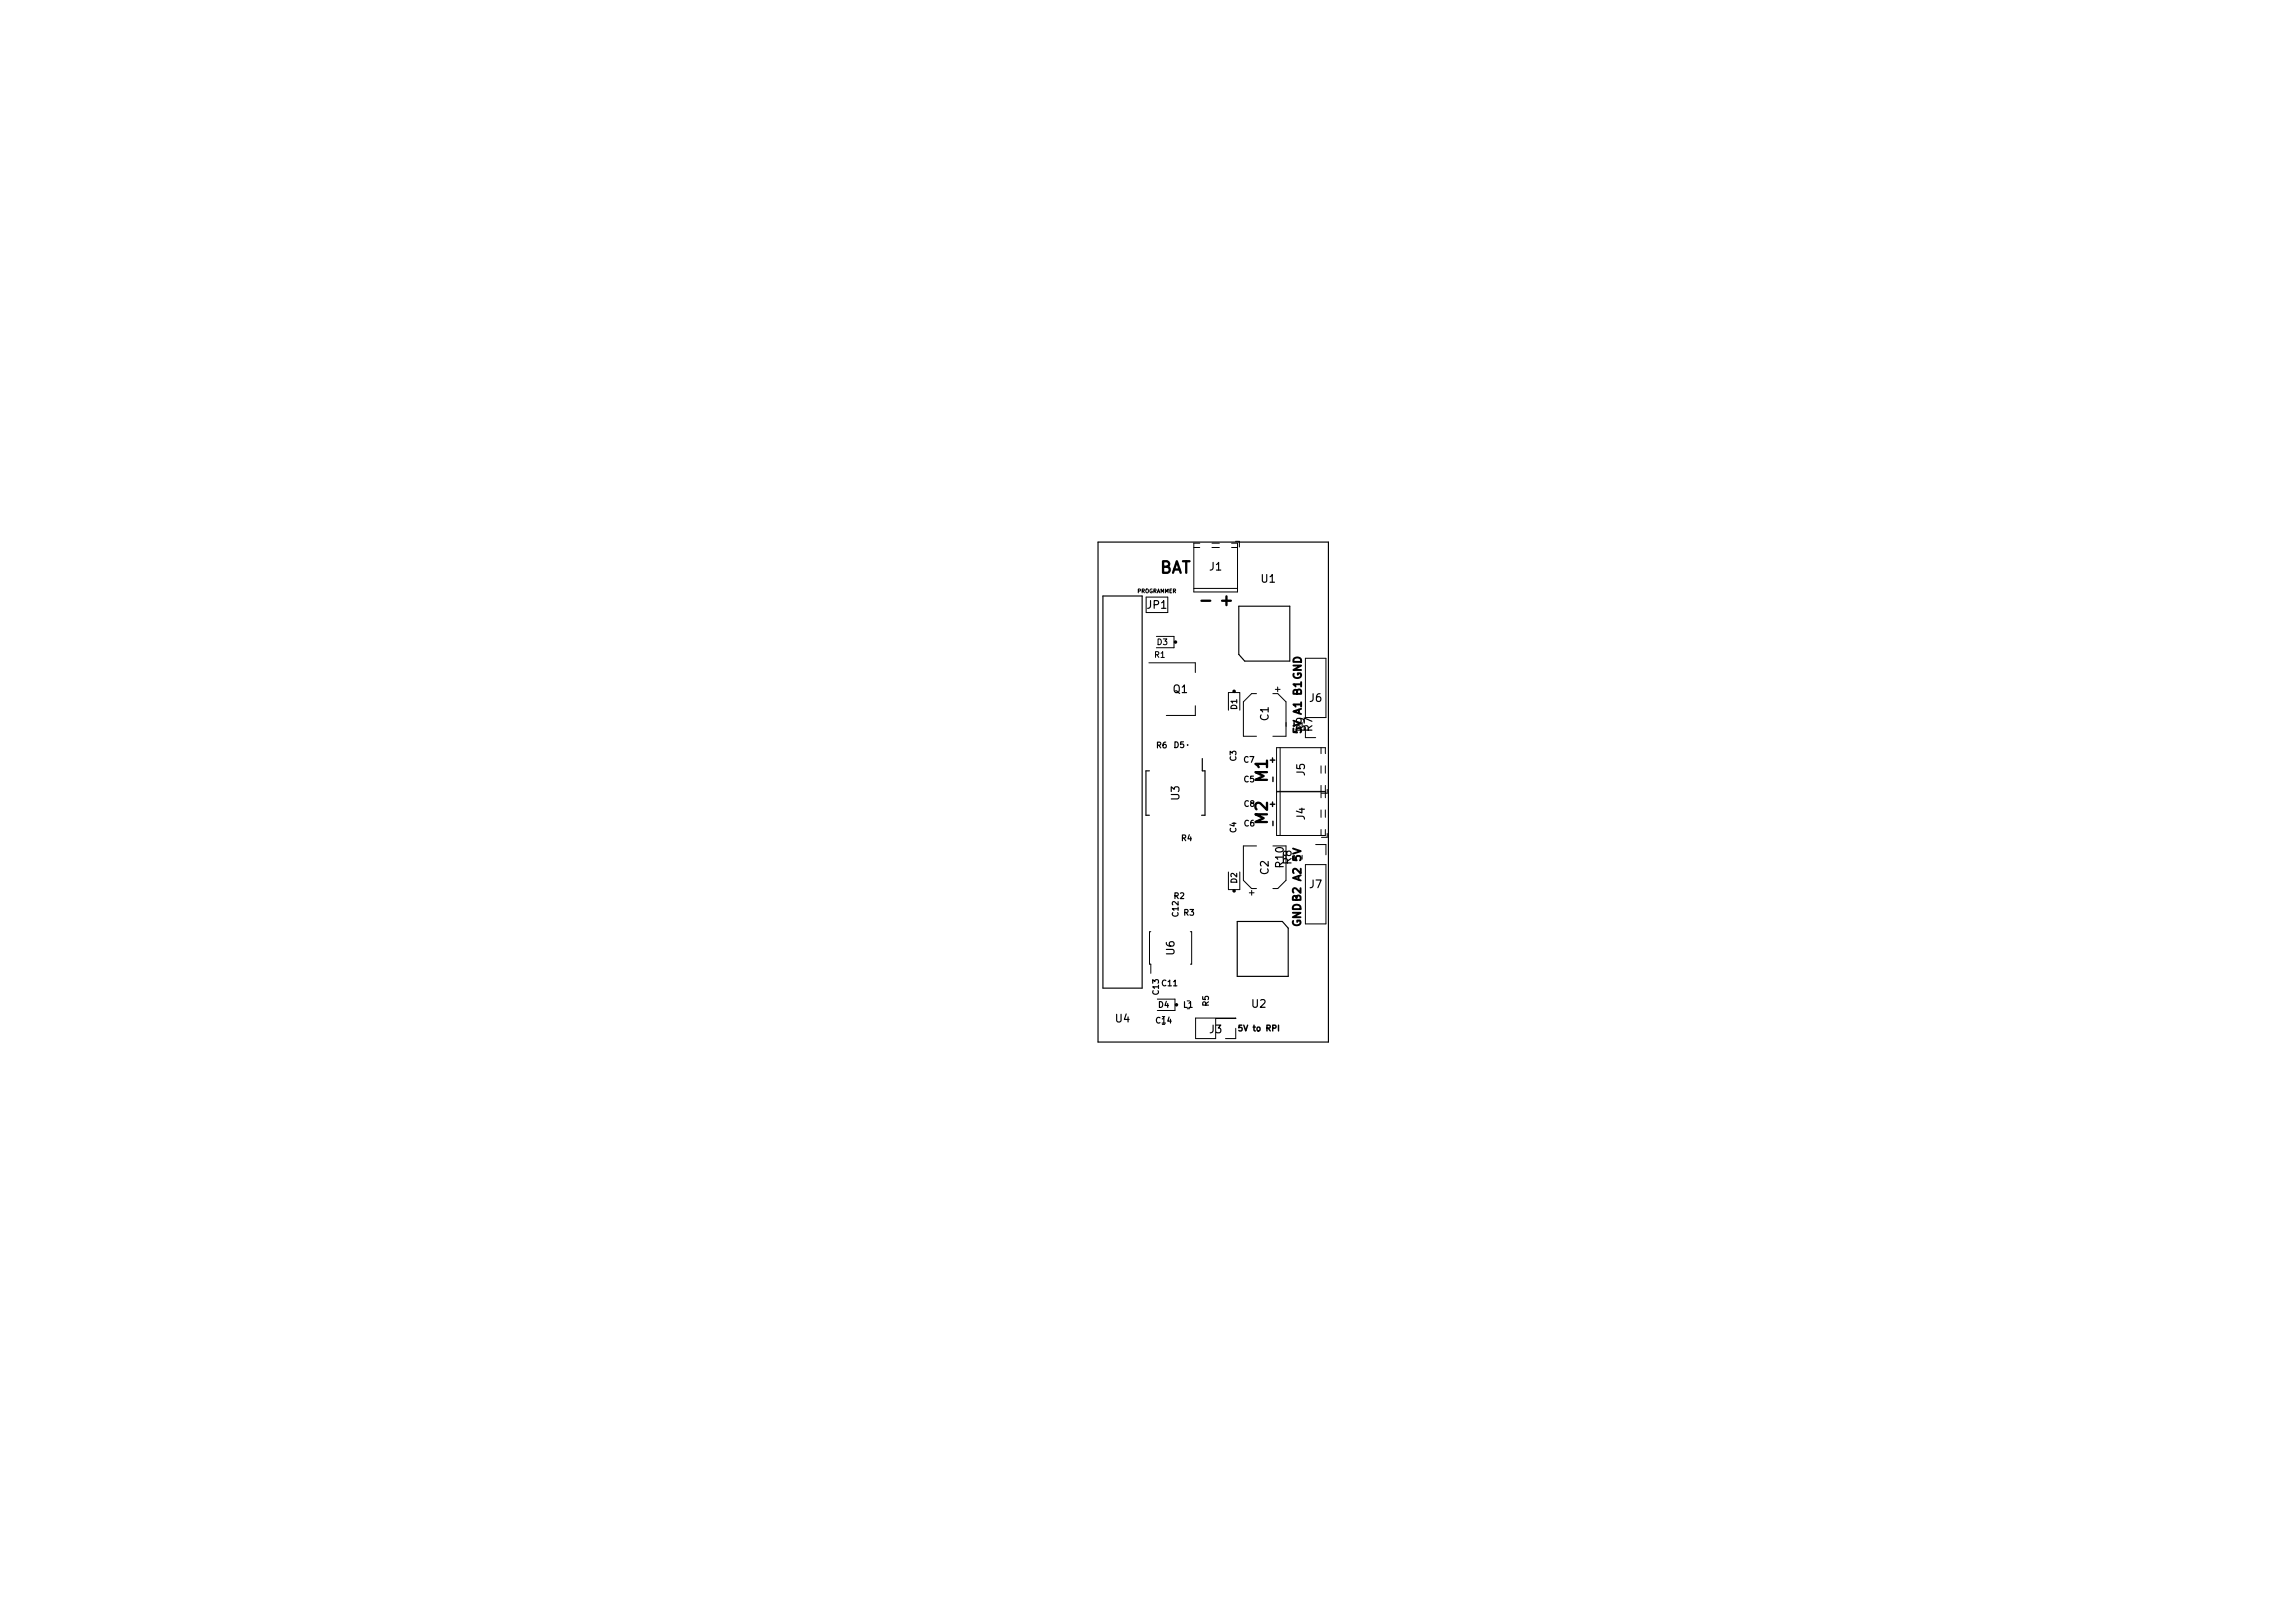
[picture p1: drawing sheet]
<svg xmlns="http://www.w3.org/2000/svg" width="297mm" height="210mm" viewBox="0 0 297 210" stroke-linecap="round" stroke-linejoin="round" font-family="sans-serif">
<defs><g id="words">
<g font-size="2.1">
<text x="150.1" y="74.3">BAT</text>
<text x="155.9" y="78.5">-</text>
<text x="158.3" y="78.5">+</text>
<text x="164.2" y="101.3" transform="rotate(-90 164.2 101.3)">M1</text>
<text x="164.2" y="106.7" transform="rotate(-90 164.2 106.7)">M2</text>
</g>
<g font-size="1.4">
<text x="156.7" y="73.9">J1</text>
<text x="163.4" y="75.5">U1</text>
<text x="148.6" y="78.9">JP1</text>
<text x="152" y="89.8">Q1</text>
<text x="164.3" y="93.3" transform="rotate(-90 164.3 93.3)">C1</text>
<text x="168.6" y="95" transform="rotate(-90 168.6 95)">5V A1 B1GND</text>
<text x="169" y="94.7" transform="rotate(-90 169 94.7)">R9</text>
<text x="169.7" y="90.9">J6</text>
<text x="170" y="94.7" transform="rotate(-90 170 94.7)">R7</text>
<text x="169" y="100.5" transform="rotate(-90 169 100.5)">J5</text>
<text x="152.8" y="103.6" transform="rotate(-90 152.8 103.6)">U3</text>
<text x="169" y="106.2" transform="rotate(-90 169 106.2)">J4</text>
<text x="164.3" y="113.3" transform="rotate(-90 164.3 113.3)">C2</text>
<text x="166.3" y="112.3" transform="rotate(-90 166.3 112.3)">R10</text>
<text x="167.3" y="111.9" transform="rotate(-90 167.3 111.9)">R8</text>
<text x="168.5" y="111.6" transform="rotate(-90 168.5 111.6)">5V</text>
<text x="169.7" y="115">J7</text>
<text x="152.1" y="123.7" transform="rotate(-90 152.1 123.7)">U6</text>
<text x="168.5" y="120.1" transform="rotate(-90 168.5 120.1)">GND B2 A2</text>
<text x="162.2" y="130.5">U2</text>
<text x="144.5" y="132.4">U4</text>
<text x="156.7" y="133.8">J3</text>
</g>
<g font-size="1">
<text x="149.9" y="83.6">D3</text>
<text x="149.6" y="85.2">R1</text>
<text x="160.2" y="91.9" transform="rotate(-90 160.2 91.9)">D1</text>
<text x="149.8" y="96.9">R6</text>
<text x="152.1" y="96.9">D5</text>
<text x="160.1" y="98.6" transform="rotate(-90 160.1 98.6)">C3</text>
<text x="161.1" y="98.8">C7</text>
<text x="161.2" y="101.3">C5</text>
<text x="164.5" y="98.8">+</text>
<text x="165.2" y="101.1" transform="rotate(-90 165.2 101.1)">-</text>
<text x="160.1" y="107.8" transform="rotate(-90 160.1 107.8)">C4</text>
<text x="161.2" y="107">C6</text>
<text x="161.2" y="104.5">C8</text>
<text x="164.5" y="104.5">+</text>
<text x="165.2" y="106.8" transform="rotate(-90 165.2 106.8)">-</text>
<text x="153.1" y="109">R4</text>
<text x="152.1" y="116.4">R2</text>
<text x="152.6" y="118.7" transform="rotate(-90 152.6 118.7)">C12</text>
<text x="153.4" y="118.6">R3</text>
<text x="160.2" y="114.4" transform="rotate(-90 160.2 114.4)">D2</text>
<text x="150.1" y="130.5">D4</text>
<text x="150.1" y="128.8" transform="rotate(-90 150.1 128.8)">C13</text>
<text x="150.6" y="127.8">C11</text>
<text x="153.3" y="130.5">L1</text>
<text x="156.6" y="130.3" transform="rotate(-90 156.6 130.3)">R5</text>
<text x="149.8" y="132.6">C14</text>
<text x="160.8" y="133.6">5V to RPI</text>
</g>
<text font-size=".7" x="147.3" y="76.8">PROGRAMMER</text>
</g></defs>
<g fill="none" stroke="#000" stroke-width=".2">
<circle cx="152.3" cy="83.2" r=".13"/>
<circle cx="159.9" cy="89.6" r=".13"/>
<circle cx="159.9" cy="115.4" r=".13"/>
<circle cx="152.4" cy="130.2" r=".13"/>
</g>
<path d="M142.2 70.2h29.9v64.8h-29.9zM142.9 77.2h5.1v50.8h-5.1zM160.5 78.5h6.6v7.1h-5.9l-.7-.8zM148.9 99.9h-.5v5.7h.5M155.7 98.3v1.6h.4v5.7h-.5M160.3 119.4h5.8l.8 .8v6.3h-6.6z" fill="none" stroke="#000" stroke-width=".15"/>
<g fill="none" stroke="#000" stroke-width=".13">
<path d="M148.5 77.4h2.8v2h-2.8zM154.6 70.9h.8M154.6 76.2h5.7M155.4 70.4h-.8v6.3h5.7v-6.3h-.8M157 70.9h1M157 70.4h1M159.5 70.9h.8M160 70.1h.6v.8M148.8 85.9h6v1.2M149.8 82.4h2.3v1.5h-2.3M154.8 91.4v1.3h-3.7M159.1 92v-2.3h1.5v2.3"/>
<path d="M162.8 89.9h-.7l-1 1v4.5h1.7M164.9 89.9h.6l1.1 1v4.5h-1.7M165.2 89.3h.6M165.5 89v.6M165.8 96.9v5.6M169.1 85.3h2.7v7.7h-2.7zM169.1 94.2v1.4h1.3M171.1 96.9v.7M171.1 99.2v1M171.7 97.6v-.7h-6.3v5.6h6.3v-.8M171.7 99.2v1M159.1 113v2.2h1.5v-2.2"/>
<path d="M161.8 115.7h.7M162.1 115.3v.7M162.8 109.6h-1.7v4.4l1 1.1h.7M165.8 102.6v5.6M166.6 109.6v4.4l-1.1 1.1h-.6M169.1 112h2.7v7.7h-2.7zM170.4 109.4h1.4v1.3M171.1 101.7v.8M171.1 102.6v.7M171.1 104.9v1M171.1 107.5v.7M171.7 103.3v-.7h-6.3v5.6h6.3v-.7"/>
<path d="M171.7 104.9v1M171.9 102.3v.5h-.7M171.9 108v.5h-.7M149.1 120.7h-.2v4.2h.2v1.2M149.9 129.4h2.3v1.5h-2.3M154.2 120.7h.2v4.2h-.2M154.9 131.9h5.2h-2.6v2.6h-2.6zM160.1 133.2v1.3h-1.4"/>
<circle cx="153.8" cy="96.5" r=".05"/>
</g>
<use href="#words"/>
</svg>
